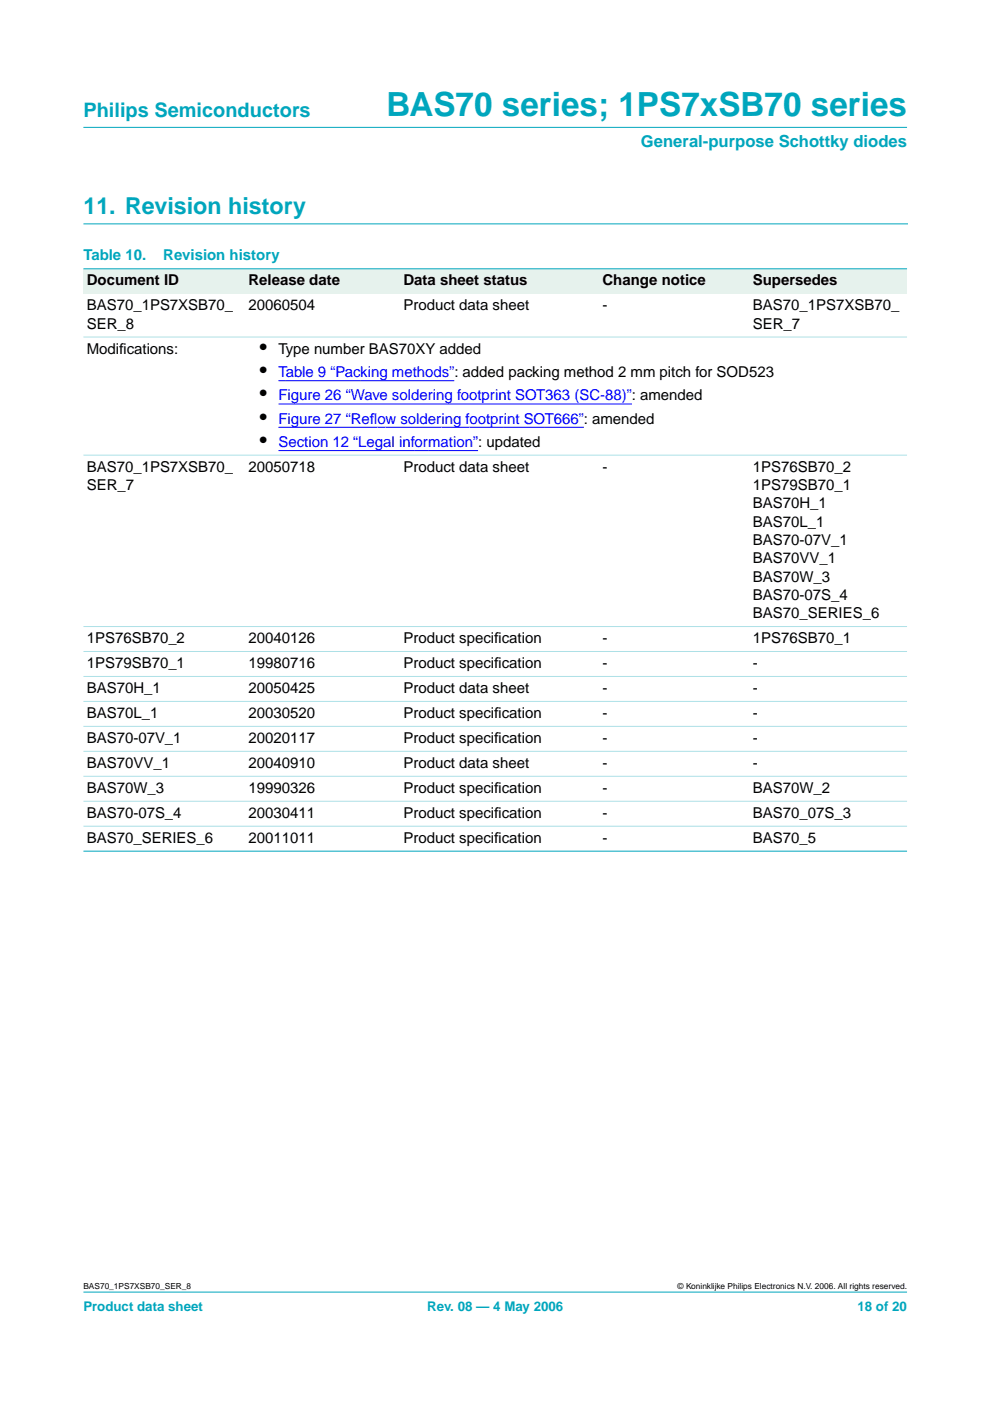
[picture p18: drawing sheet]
<svg xmlns="http://www.w3.org/2000/svg" width="210mm" height="297mm" viewBox="0 0 210 297" stroke-linecap="round" stroke-linejoin="round" font-family="sans-serif">
<defs><g id="words">
<text font-size="7.1" fill="#00a6bd" x="81.9" y="24.7">BAS70 series; 1PS7xSB70 series</text>
<text font-size="4.9" fill="#00a6bd" x="17.7" y="45.5">11. Revision history</text>
<text font-size="4.2" fill="#00a6bd" x="17.7" y="24.9">Philips Semiconductors</text>
<g font-size="4.2">
<text x="55.1" y="75">•</text>
<text x="55.1" y="79.9">•</text>
<text x="55.1" y="84.9">•</text>
<text x="55.1" y="89.8">•</text>
<text x="55.1" y="94.7">•</text>
</g>
<text font-size="3.5" fill="#00a6bd" x="135.9" y="31.1">General-purpose Schottky diodes</text>
<g font-size="3.2" fill="#00a6bd">
<text x="17.7" y="55.2">Table 10.</text>
<text x="34.6" y="55.2">Revision history</text>
</g>
<g font-size="3.2">
<text x="18.4" y="65.8">BAS70_1PS7XSB70_</text>
<text x="18.4" y="60.5">Document ID</text>
<text x="52.7" y="60.5">Release date</text>
<text x="52.7" y="65.8">20060504</text>
<text x="85.6" y="60.5">Data sheet status</text>
<text x="85.6" y="65.8">Product data sheet</text>
<text x="127.7" y="60.5">Change notice</text>
<text x="127.7" y="65.8">-</text>
<text x="159.6" y="60.5">Supersedes</text>
<text x="159.6" y="65.8">BAS70_1PS7XSB70_</text>
<text x="18.4" y="69.7">SER_8</text>
<text x="159.6" y="69.7">SER_7</text>
<text x="18.4" y="75">Modif</text>
<text x="25.3" y="75">ications:</text>
<text x="59" y="75">Type number BAS70XY added</text>
<text x="18.4" y="100">BAS70_1PS7XSB70_</text>
<text x="52.7" y="100">20050718</text>
<text x="85.6" y="100">Product data sheet</text>
<text x="127.7" y="100">-</text>
<text x="159.6" y="100">1PS76SB70_2</text>
<text x="18.4" y="103.9">SER_7</text>
<text x="159.6" y="103.9">1PS79SB70_1</text>
<text x="159.6" y="107.8">BAS70H_1</text>
<text x="159.6" y="111.7">BAS70L_1</text>
<text x="159.6" y="115.6">BAS70-07V_1</text>
<text x="159.6" y="119.4">BAS70VV_1</text>
<text x="159.6" y="123.3">BAS70W_3</text>
<text x="159.6" y="127.2">BAS70-07S_4</text>
<text x="159.6" y="131.1">BAS70_SERIES_6</text>
<text x="18.4" y="136.4">1PS76SB70_2</text>
<text x="52.7" y="136.4">20040126</text>
<text x="85.6" y="136.4">Product specif</text>
<text x="104.8" y="136.4">ication</text>
<text x="127.7" y="136.4">-</text>
<text x="159.6" y="136.4">1PS76SB70_1</text>
<text x="18.4" y="141.7">1PS79SB70_1</text>
<text x="52.7" y="141.7">19980716</text>
<text x="85.6" y="141.7">Product specif</text>
<text x="104.8" y="141.7">ication</text>
<text x="127.7" y="141.7">-</text>
<text x="159.6" y="141.7">-</text>
<text x="18.4" y="146.9">BAS70H_1</text>
<text x="52.7" y="146.9">20050425</text>
<text x="85.6" y="146.9">Product data sheet</text>
<text x="127.8" y="146.9">-</text>
<text x="159.6" y="146.9">-</text>
<text x="18.4" y="152.2">BAS70L_1</text>
<text x="52.7" y="152.2">20030520</text>
<text x="85.6" y="152.2">Product specif</text>
<text x="104.8" y="152.2">ication</text>
<text x="127.7" y="152.2">-</text>
<text x="159.6" y="152.2">-</text>
<text x="18.4" y="157.5">BAS70-07V_1</text>
<text x="52.7" y="157.5">20020117</text>
<text x="85.6" y="157.5">Product specif</text>
<text x="104.8" y="157.5">ication</text>
<text x="127.7" y="157.5">-</text>
<text x="159.6" y="157.5">-</text>
<text x="18.4" y="162.8">BAS70VV_1</text>
<text x="52.7" y="162.8">20040910</text>
<text x="85.6" y="162.8">Product data sheet</text>
<text x="127.8" y="162.8">-</text>
<text x="159.6" y="162.8">-</text>
<text x="18.4" y="168.1">BAS70W_3</text>
<text x="18.4" y="173.4">BAS70-07S_4</text>
<text x="52.7" y="173.4">20030411</text>
<text x="52.7" y="168.1">19990326</text>
<text x="85.6" y="173.4">Product specif</text>
<text x="85.6" y="168.1">Product specif</text>
<text x="104.8" y="168.1">ication</text>
<text x="104.8" y="173.4">ication</text>
<text x="127.7" y="168.1">-</text>
<text x="127.7" y="173.4">-</text>
<text x="159.6" y="168.1">BAS70W_2</text>
<text x="159.6" y="173.4">BAS70_07S_3</text>
<text x="18.4" y="178.7">BAS70_SERIES_6</text>
<text x="52.7" y="178.7">20011011</text>
<text x="85.6" y="178.7">Product specif</text>
<text x="104.8" y="178.7">ication</text>
<text x="127.7" y="178.7">-</text>
<text x="159.6" y="178.7">BAS70_5</text>
</g>
<g font-size="3.2" fill="#00f">
<text x="59" y="79.9">Table 9 “Packing methods”: added packing method 2 mm pitch for SOD523</text>
<text x="59" y="84.9">Figure 26 “Wave soldering footprint SOT363 (SC-88)”: amended</text>
<text x="59" y="89.8">Figure 27 “Refow soldering footprint SOT666”: amended</text>
<text x="78.4" y="89.8">l</text>
<text x="59" y="94.7">Section 12 “Legal information”: updated</text>
</g>
<g font-size="2.8" fill="#00a6bd">
<text x="17.7" y="278">Product data sheet</text>
<text x="90.6" y="278">Rev. 08 — 4 May 2006</text>
<text x="181.8" y="278">18 of 20</text>
</g>
<g font-size="1.8">
<text x="17.7" y="273.4">BAS70_1PS7XSB70_SER_8</text>
<text x="143.7" y="273.4">© Koninklijke Philips Electronics N.V. 2006. All rights reserved.</text>
</g>
</g></defs>
<g fill="#00a6bd" stroke="#00a6bd" stroke-width=".21">
<path d="M17.7 273.9h174.6z"/>
<path d="M17.7 27h174.6z"/>
</g>
<path d="M17.7 47.5h174.7" fill="none" stroke="#00a6bd" stroke-width=".21"/>
<g fill="#e6f2ed">
<path d="M17.7 57h34.3v5.3h-34.3z" fill-rule="evenodd"/>
<path d="M52 57h32.8v5.3h-32.8z" fill-rule="evenodd"/>
<path d="M84.8 57h42.2v5.3h-42.2z" fill-rule="evenodd"/>
<path d="M127 57h31.9v5.3h-31.9z" fill-rule="evenodd"/>
<path d="M158.9 57h33.4v5.3h-33.4z" fill-rule="evenodd"/>
</g>
<path d="M59 80.7h37.3M59 85.7h75M59 90.6h64.8M59 95.5h42.4" fill="none" stroke="#00f" stroke-width=".21"/>
<g fill="#00a6bd" stroke="#00a6bd" stroke-width=".21">
<path d="M17.7 57h174.6z"/>
<path d="M17.7 180.5h174.6z"/>
</g>
<g fill="#ade0e6" stroke="#ade0e6" stroke-width=".21">
<path d="M17.7 71.5h174.6z"/>
<path d="M17.7 96.5h174.6z"/>
<path d="M17.7 132.8h174.6z"/>
<path d="M17.7 138.1h174.6z"/>
<path d="M17.7 143.4h174.6z"/>
<path d="M17.7 148.7h174.6z"/>
<path d="M17.7 154h174.6z"/>
<path d="M17.7 159.3h174.6z"/>
<path d="M17.7 164.6h174.6z"/>
<path d="M17.7 169.9h174.6z"/>
<path d="M17.7 175.2h174.6z"/>
</g>
<use href="#words"/>
</svg>
